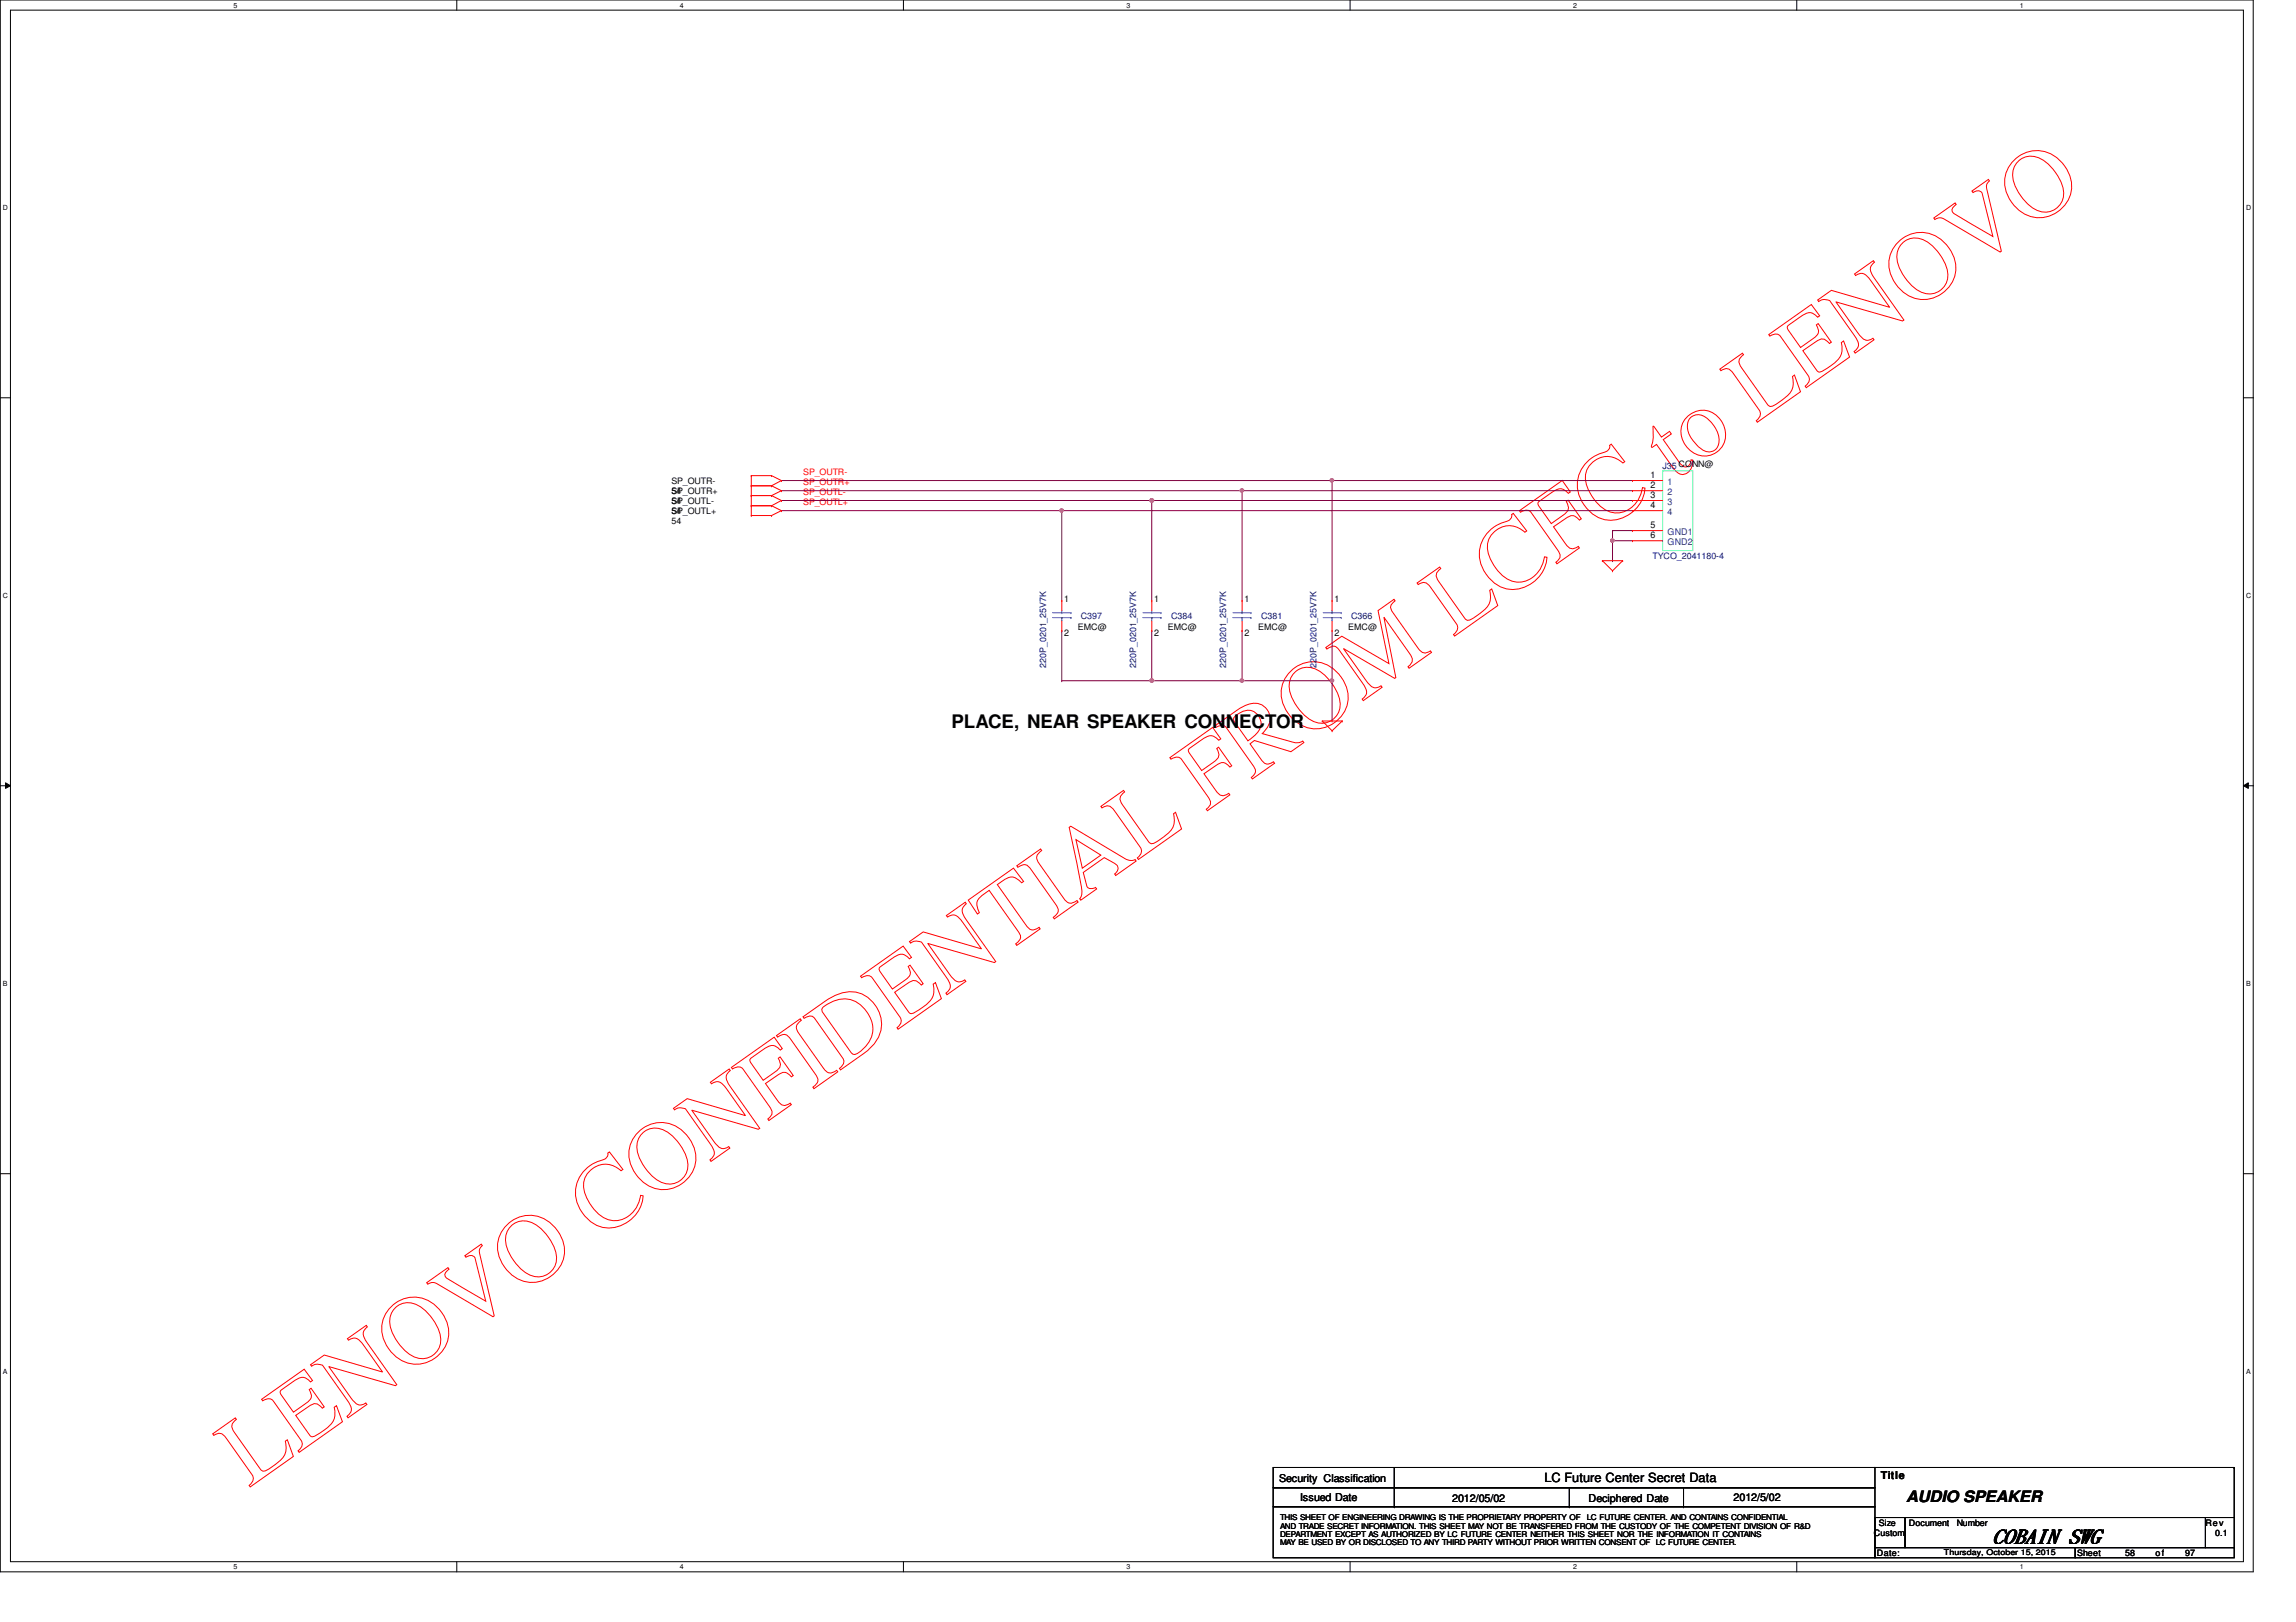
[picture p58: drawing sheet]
<svg xmlns="http://www.w3.org/2000/svg" width="297mm" height="210mm" viewBox="0 0 297 210" stroke-linecap="round" stroke-linejoin="round" font-family="sans-serif">
<defs><g id="words">
<text font-size="12.7" fill="#f00" x="32.2" y="192.5" transform="rotate(-35 32.2 192.5)">LENOVO CONFIDENTIAL FROM LCFC to LENOVO</text>
<text font-size="2.6" x="257.8" y="199.6">COBAIN SWG</text>
<text font-size="2.4" x="123.1" y="94.2">PLACE, NEAR SPEAKER CONNECTOR</text>
<text font-size="2" x="246.6" y="194.3">AUDIO SPEAKER</text>
<text font-size="1.7" x="199.8" y="191.8">LC Future Center Secret Data</text>
<g font-size="1.4">
<text x="165.5" y="191.8">Security Classification</text>
<text x="243.3" y="191.3">Title</text>
<text x="168.2" y="194.2">Issued Date</text>
<text x="187.9" y="194.4">2012/05/02</text>
<text x="205.5" y="194.4">Deciphered Date</text>
<text x="224.3" y="194.2">2012/5/02</text>
</g>
<g font-size="1.2">
<text x="213.5" y="61.9">1</text>
<text x="213.5" y="63.2">2</text>
<text x="213.5" y="64.5">3</text>
<text x="213.5" y="65.8">4</text>
<text x="213.5" y="68.4">5</text>
<text x="213.5" y="69.7">6</text>
<text x="137.7" y="77.9">1</text>
<text x="149.3" y="77.9">1</text>
<text x="161" y="77.9">1</text>
<text x="172.6" y="77.9">1</text>
<text x="137.7" y="82.3">2</text>
<text x="149.3" y="82.3">2</text>
<text x="161" y="82.3">2</text>
<text x="172.6" y="82.3">2</text>
</g>
<g font-size="1.2" fill="#004080">
<text x="215.7" y="62.7">1</text>
<text x="215.7" y="64.1">2</text>
<text x="215.7" y="65.3">3</text>
<text x="215.7" y="69.2">GND1</text>
<text x="215.7" y="70.5">GND2</text>
<text x="215.7" y="66.6">4</text>
</g>
<g font-size="1.1">
<text x="86.9" y="62.7">SP_OUTR-</text>
<text x="86.9" y="64">54</text>
<text x="86.9" y="64">SP_OUTR+</text>
<text x="86.9" y="65.2">54</text>
<text x="86.9" y="65.2">SP_OUTL-</text>
<text x="86.9" y="66.5">SP_OUTL+</text>
<text x="86.9" y="67.8">54</text>
<text x="86.9" y="66.5">54</text>
<text x="139.4" y="81.6">EMC@</text>
<text x="151.1" y="81.6">EMC@</text>
<text x="162.8" y="81.6">EMC@</text>
<text x="174.4" y="81.6">EMC@</text>
<text x="243.1" y="197.5">Size</text>
<text x="247" y="197.5">Document</text>
<text x="253.2" y="197.5">Number</text>
<text x="285.3" y="197.5">Rev</text>
<text x="242.4" y="198.8">Custom</text>
<text x="242.8" y="201.4">Date:</text>
<text x="268.7" y="201.4">Sheet</text>
<text x="275" y="201.4">58</text>
<text x="278.8" y="201.4">o f</text>
<text x="282.7" y="201.4">97</text>
<text x="286.6" y="198.8">0.1</text>
</g>
<g font-size="1.1" fill="#f00">
<text x="103.9" y="65.4">SP_OUTL+</text>
<text x="103.9" y="64.1">SP_OUTL-</text>
<text x="103.9" y="62.8">SP_OUTR+</text>
<text x="103.9" y="61.5">SP_OUTR-</text>
</g>
<g font-size="1.1" fill="#000080">
<text x="215.1" y="60.7">J35 CONN@</text>
<text x="213.8" y="72.3">TYCO_2041180-4</text>
<text x="139.8" y="80.1">C397</text>
<text x="151.5" y="80.1">C384</text>
<text x="163.1" y="80.1">C381</text>
<text x="174.8" y="80.1">C366</text>
<text x="135.3" y="86.4" transform="rotate(-90 135.3 86.4)">220P_0201_25V7K</text>
<text x="147" y="86.4" transform="rotate(-90 147 86.4)">220P_0201_25V7K</text>
<text x="158.6" y="86.4" transform="rotate(-90 158.6 86.4)">220P_0201_25V7K</text>
<text x="170.3" y="86.4" transform="rotate(-90 170.3 86.4)">220P_0201_25V7K</text>
</g>
<g font-size="1">
<text x="165.6" y="196.8">THIS SHEET OF ENGINEERING DRAWING IS THE PROPRIETARY PROPERTY OF</text>
<text x="165.6" y="197.8">AND TRADE SECRET INFORMATION. THIS SHEET MAY NOT BE TRANSFERED FROM THE CUSTODY OF THE COMPETENT DIVISION OF R&amp;D</text>
<text x="205.3" y="196.8">LC FUTURE CENTER. AND CONTAINS CONFIDENTIAL</text>
<text x="165.6" y="198.9">DEPARTMENT EXCEPT AS AUTHORIZED BY LC FUTURE CENTER NEITHER THIS SHEET NOR THE INFORMATION IT CONTAINS</text>
<text x="165.6" y="199.9">MAY BE USED BY OR DISCLOSED TO ANY THIRD PARTY WITHOUT PRIOR WRITTEN CONSENT OF LC FUTURE CENTER.</text>
<text x="251.5" y="201.2">Thursday, October 15, 2015</text>
</g>
<g font-size=".9">
<text x="30.2" y="1">5</text>
<text x="88" y="1">4</text>
<text x="145.8" y="1">3</text>
<text x="203.5" y="1">2</text>
<text x="261.3" y="1">1</text>
<text x=".4" y="27.2">D</text>
<text x="290.6" y="27.2">D</text>
<text x=".4" y="77.3">C</text>
<text x="290.6" y="77.3">C</text>
<text x=".4" y="127.6">B</text>
<text x="290.6" y="127.6">B</text>
<text x=".4" y="177.8">A</text>
<text x="290.6" y="177.8">A</text>
<text x="30.2" y="203.1">5</text>
<text x="88" y="203.1">4</text>
<text x="145.8" y="203.1">3</text>
<text x="203.5" y="203.1">2</text>
<text x="261.3" y="203.1">1</text>
</g>
</g></defs>
<path d="M0 0h291.5v203.4h-291.5zM1.4 1.3h288.8v200.8h-288.8z" fill="none" stroke="#000" stroke-width=".13"/>
<g fill="#fff">
<path d="M30.2 .2h.5v1h-.5z"/>
<path d="M30.2 202.3h.5v1h-.5z"/>
</g>
<path d="M59.1 0v1.3M59.1 202.1v1.3" fill="none" stroke="#000" stroke-width=".13"/>
<g fill="#fff">
<path d="M88 .2h.5v1h-.5z"/>
<path d="M88 202.3h.5v1h-.5z"/>
</g>
<path d="M116.9 0v1.3M116.9 202.1v1.3" fill="none" stroke="#000" stroke-width=".13"/>
<g fill="#fff">
<path d="M145.8 .2h.5v1h-.5z"/>
<path d="M145.8 202.3h.5v1h-.5z"/>
</g>
<path d="M174.7 0v1.3M174.7 202.1v1.3" fill="none" stroke="#000" stroke-width=".13"/>
<g fill="#fff">
<path d="M203.5 .2h.5v1h-.5z"/>
<path d="M203.5 202.3h.5v1h-.5z"/>
</g>
<path d="M232.4 0v1.3M232.4 202.1v1.3" fill="none" stroke="#000" stroke-width=".13"/>
<g fill="#fff">
<path d="M261.3 .2h.5v1h-.5z"/>
<path d="M261.3 202.3h.5v1h-.5z"/>
<path d="M.4 26.4h.6v1h-.6z"/>
<path d="M290.6 26.4h.6v1h-.6z"/>
<path d="M.4 76.5h.6v1.1h-.6z"/>
<path d="M290.6 76.5h.6v1.1h-.6z"/>
</g>
<path d="M0 51.5h1.4M290.2 51.5h1.3" fill="none" stroke="#000" stroke-width=".13"/>
<g fill="#fff">
<path d="M.4 126.7h.6v1.1h-.6z"/>
<path d="M290.6 126.7h.6v1.1h-.6z"/>
</g>
<path d="M0 101.7h1.4M.7 101.3l.7 .4-.7 .3zM290.2 101.7l.7-.4v.7zM290.2 101.7h1.3" fill="none" stroke="#000" stroke-width=".13"/>
<path d="M.7 101.3l.7 .4-.7 .3zM290.2 101.7l.7-.4v.7z" fill="#000"/>
<g fill="#fff">
<path d="M.4 177h.5v1h-.5z"/>
<path d="M290.6 177h.5v1h-.5z"/>
</g>
<path d="M0 151.9h1.4M290.2 151.9h1.3" fill="none" stroke="#000" stroke-width=".13"/>
<path d="M137.4 66.1h.1M137.4 66.1h73.8M149 64.8h.1M149 64.8h62.2M160.7 63.5h.1M160.7 63.5h50.5M172.3 62.2h.1M172.3 62.2h38.9" fill="none" stroke="#800040" stroke-width=".13"/>
<path d="M137.2 65.9h.3l.1 .1-.1 .2-.2 .1-.1-.1z" fill-rule="evenodd" fill="#f0f"/>
<path d="M137.2 65.9h.3l.1 .1-.1 .2-.2 .1-.1-.1z" fill="none" stroke="#f0f" stroke-width=".13"/>
<path d="M101.1 66.1h.1M101.1 64.8h.1M101.1 66.1h36.3M101.1 64.8h47.9M137.4 66.1h.1M137.4 66.1v11.6M149 64.8h.1M149 64.8v12.9" fill="none" stroke="#800040" stroke-width=".13"/>
<circle cx="149" cy="64.8" r=".26" fill="#f0f"/>
<circle cx="149" cy="64.8" r=".26" fill="none" stroke="#f0f" stroke-width=".13"/>
<path d="M101.1 63.5h.1M101.1 63.5h59.6M160.7 63.5h.1M160.7 63.5v14.2" fill="none" stroke="#800040" stroke-width=".13"/>
<path d="M160.5 63.3h.3l.1 .2-.1 .1-.1 .1-.2-.1z" fill-rule="evenodd" fill="#f0f"/>
<path d="M160.5 63.3h.3l.1 .2-.1 .1-.1 .1-.2-.1z" fill="none" stroke="#f0f" stroke-width=".13"/>
<path d="M101.1 62.2h.1M101.1 62.2h71.2M172.3 62.2h.1M172.3 62.2v15.5" fill="none" stroke="#800040" stroke-width=".13"/>
<path d="M172.1 62h.4v.1v.2l-.2 .1-.2-.1z" fill-rule="evenodd" fill="#f0f"/>
<path d="M172.1 62h.4v.1v.2l-.2 .1-.2-.1z" fill="none" stroke="#f0f" stroke-width=".13"/>
<path d="M137.4 81.6h.1M137.4 81.6v6.5M149 88.1h.1M149 81.6h.1M149 88.1h23.3M149 81.6v6.5M160.7 81.6h.1M160.7 88.1h.1M160.7 81.6v6.5" fill="none" stroke="#800040" stroke-width=".13"/>
<path d="M160.5 87.9h.3l.1 .2-.1 .1-.1 .1-.2-.1z" fill-rule="evenodd" fill="#f0f"/>
<path d="M160.5 87.9h.3l.1 .2-.1 .1-.1 .1-.2-.1z" fill="none" stroke="#f0f" stroke-width=".13"/>
<path d="M172.3 88.1h.1M172.3 93.3h.1M172.3 81.6v11.7" fill="none" stroke="#800040" stroke-width=".13"/>
<path d="M172.1 87.9h.4v.2v.1l-.2 .1-.2-.1z" fill-rule="evenodd" fill="#f0f"/>
<path d="M172.1 87.9h.4v.2v.1l-.2 .1-.2-.1z" fill="none" stroke="#f0f" stroke-width=".13"/>
<path d="M137.4 88.1h.1M137.4 88.1h11.6" fill="none" stroke="#800040" stroke-width=".13"/>
<circle cx="149" cy="88.1" r=".25" fill="#f0f"/>
<circle cx="149" cy="88.1" r=".25" fill="none" stroke="#f0f" stroke-width=".13"/>
<path d="M208.6 70h.1M208.6 70h2.6" fill="none" stroke="#800040" stroke-width=".13"/>
<path d="M208.4 69.8h.3l.1 .1-.1 .2-.1 .1-.2-.1z" fill-rule="evenodd" fill="#f0f"/>
<path d="M208.4 69.8h.3l.1 .1-.1 .2-.1 .1-.2-.1z" fill="none" stroke="#f0f" stroke-width=".13"/>
<path d="M208.6 68.7h.1M208.6 70h.1M208.6 72.6h.1M208.6 68.7h2.6M208.6 68.7v3.9" fill="none" stroke="#800040" stroke-width=".13"/>
<g fill="none" stroke="#f00" stroke-width=".13">
<path d="M97.2 61.6h.1M97.2 62.9h.1M97.2 64.1h.1M97.2 65.4h.1M97.2 66.7h.1M97.2 61.6h2.6M97.2 61.6v5.1M97.2 62.9h2.6M97.2 64.1h2.6M97.2 65.4h2.6M97.2 66.7h2.6M99.8 61.6h.1"/>
<path d="M99.8 62.9h.1M99.8 64.1h.1M99.8 65.4h.1M99.8 66.7h.1M99.8 61.6l1.3 .6M99.8 62.9l1.3 .6M99.8 65.4l1.3 .7M99.8 64.1l1.3 .7M101.1 62.2h.1M101.1 63.5h.1M101.1 66.1h.1M101.1 64.8h.1"/>
<path d="M101.1 62.2l-1.3 .7M101.1 63.5l-1.3 .6M101.1 66.1l-1.3 .6M101.1 64.8l-1.3 .6M137.4 77.7h.1M137.4 77.7v1.3M149 77.7h.1M149 77.7v1.3M160.7 77.7h.1M160.7 77.7v1.3M172.3 77.7h.1M172.3 77.7v1.3"/>
<path d="M207.3 72.6h.1M207.3 72.6h2.6M207.3 72.6l1.3 1.3M208.6 73.9h.1M209.9 72.6h.1M209.9 72.6l-1.3 1.3M211.2 62.2h.1M211.2 63.5h.1M211.2 68.7h.1M211.2 70h.1M211.2 64.8h.1M211.2 66.1h.1"/>
<path d="M211.2 62.2h3.9M211.2 63.5h3.9M211.2 68.7h3.9M211.2 70h3.9M211.2 64.8h3.9M211.2 66.1h3.9M137.4 81.6h.1M137.4 80.3v1.3M149 81.6h.1M149 80.3v1.3M160.7 81.6h.1M160.7 80.3v1.3"/>
<path d="M171.1 93.3h.1M171.1 93.3h2.5M171.1 93.3l1.2 1.3M172.3 94.6h.1M172.3 81.6h.1M172.3 80.3v1.3M173.6 93.3h.1M173.6 93.3l-1.3 1.3"/>
</g>
<g fill="none" stroke="#000" stroke-width=".13">
<path d="M164.7 189.9h77.9v2.6h-77.9zM164.7 192.5h77.9v2.5h-77.9zM164.7 195h77.9v6.6h-77.9zM180.4 192.5h.1M180.4 195h.1M180.4 189.9v5.1M203 195h.1M203 192.5v2.5M217.8 195h.1M217.8 192.5v2.5M242.4 189.9h46.6M242.6 196.4h3.9v3.9h-3.9z"/>
<path d="M246.5 196.4h38.8v3.9h-38.8zM285.3 196.4h3.7v3.9h-3.7zM289 189.9h.1M289 189.9v6.5M242.6 200.3h25.9v1.3h-25.9zM268.5 200.3h20.5v1.3h-20.5z"/>
</g>
<g fill="none" stroke="#00f" stroke-width=".13">
<path d="M136.2 79.9h2.4M136.2 79.3h2.4M137.4 79.3h.1M137.4 79.9h.1M137.4 79v.3M137.4 79.9v.4M138.6 79.9h.1M138.6 79.3h.1M147.9 79.9h2.3M147.9 79.3h2.3M149 79.3h.1M149 79.9h.1"/>
<path d="M149 79v.3M149 79.9v.4M150.2 79.9h.1M150.2 79.3h.1M159.5 79.9h2.3M159.5 79.3h2.3M160.7 79.3h.1M160.7 79.9h.1M160.7 79v.3M160.7 79.9v.4M161.8 79.9h.1M161.8 79.3h.1"/>
<path d="M171.2 79.9h2.3M171.2 79.3h2.3M172.3 79.3h.1M172.3 79.9h.1M172.3 79v.3M172.3 79.9v.4M173.5 79.9h.1M173.5 79.3h.1"/>
</g>
<path d="M215.1 60.9h3.9v10.3h-3.9z" fill="none" stroke="#00ff80" stroke-width=".13"/>
<path d="M137.2 65.9h.3l.1 .1-.1 .2-.2 .1-.1-.1z" fill-rule="evenodd" fill="#f0f"/>
<path d="M137.2 65.9h.3l.1 .1-.1 .2-.2 .1-.1-.1z" fill="none" stroke="#f0f" stroke-width=".13"/>
<circle cx="149" cy="64.8" r=".26" fill="#f0f"/>
<circle cx="149" cy="64.8" r=".26" fill="none" stroke="#f0f" stroke-width=".13"/>
<path d="M160.5 63.3h.3l.1 .2-.1 .1-.1 .1-.2-.1z" fill-rule="evenodd" fill="#f0f"/>
<path d="M160.5 63.3h.3l.1 .2-.1 .1-.1 .1-.2-.1z" fill="none" stroke="#f0f" stroke-width=".13"/>
<path d="M172.1 62h.4v.1v.2l-.2 .1-.2-.1z" fill-rule="evenodd" fill="#f0f"/>
<path d="M172.1 62h.4v.1v.2l-.2 .1-.2-.1z" fill="none" stroke="#f0f" stroke-width=".13"/>
<path d="M160.5 87.9h.3l.1 .2-.1 .1-.1 .1-.2-.1z" fill-rule="evenodd" fill="#f0f"/>
<path d="M160.5 87.9h.3l.1 .2-.1 .1-.1 .1-.2-.1z" fill="none" stroke="#f0f" stroke-width=".13"/>
<path d="M172.1 87.9h.4v.2v.1l-.2 .1-.2-.1z" fill-rule="evenodd" fill="#f0f"/>
<path d="M172.1 87.9h.4v.2v.1l-.2 .1-.2-.1z" fill="none" stroke="#f0f" stroke-width=".13"/>
<circle cx="149" cy="88.1" r=".25" fill="#f0f"/>
<circle cx="149" cy="88.1" r=".25" fill="none" stroke="#f0f" stroke-width=".13"/>
<path d="M208.4 69.8h.3l.1 .1-.1 .2-.1 .1-.2-.1z" fill-rule="evenodd" fill="#f0f"/>
<path d="M208.4 69.8h.3l.1 .1-.1 .2-.1 .1-.2-.1z" fill="none" stroke="#f0f" stroke-width=".13"/>
<use href="#words"/>
</svg>
